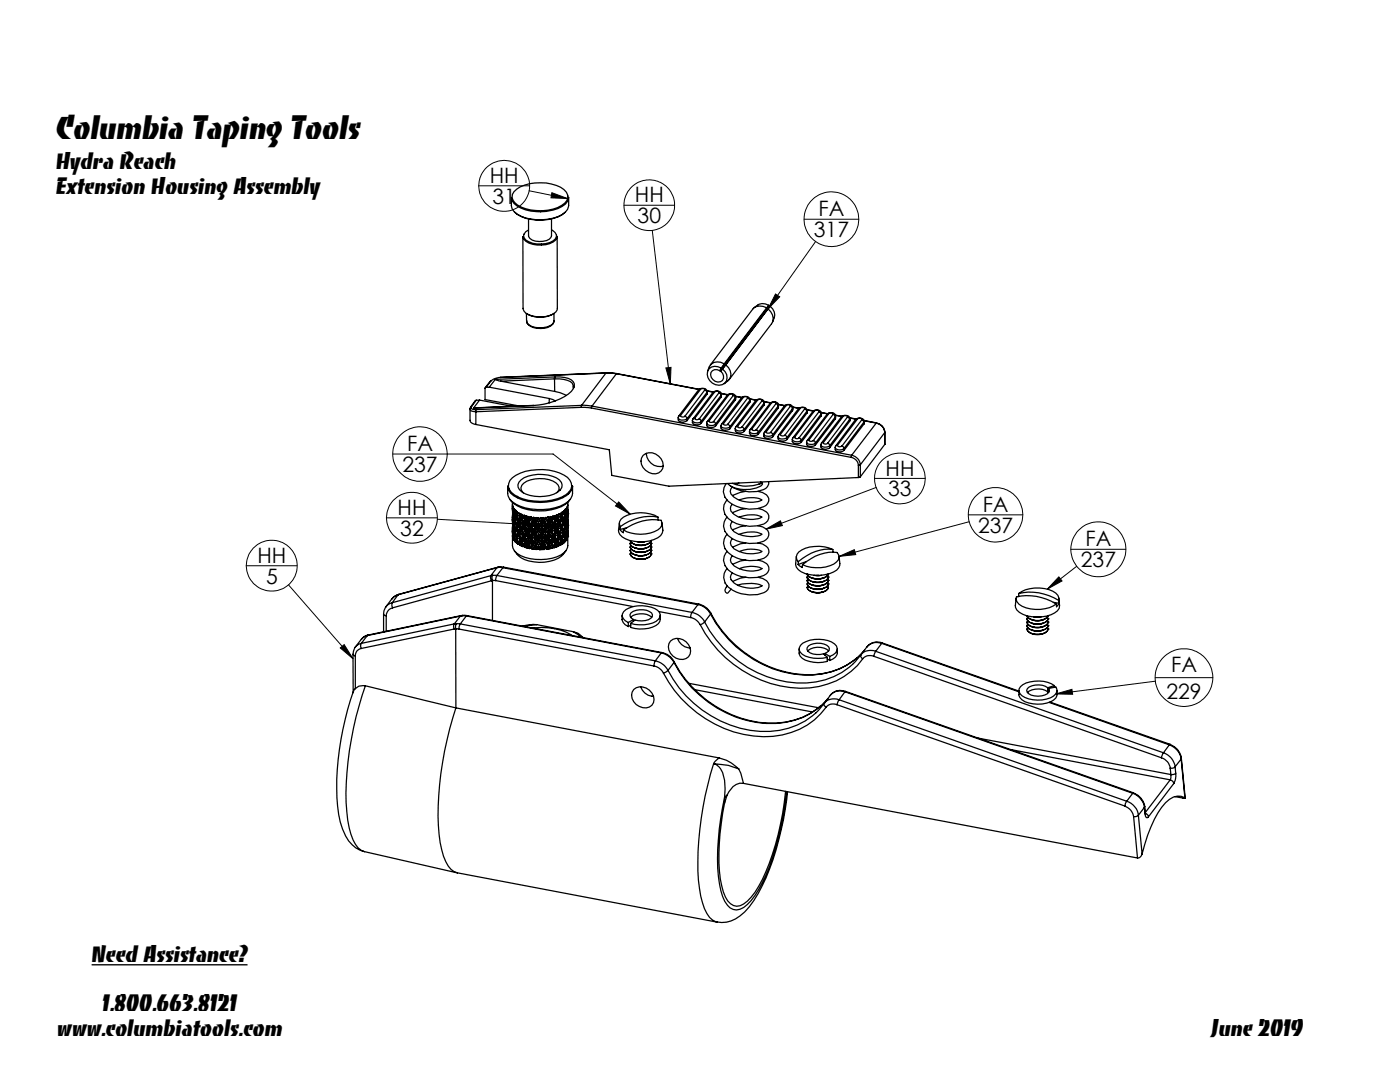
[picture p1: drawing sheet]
<svg xmlns="http://www.w3.org/2000/svg" width="279mm" height="216mm" viewBox="0 0 279 216" stroke-linecap="round" stroke-linejoin="round" font-family="sans-serif">
<defs><g id="words">
<text font-size="7.1" x="11.1" y="27.7">Columbia Taping Tools</text>
<g font-size="4.9">
<text x="11.1" y="33.7">Hydra Reach</text>
<text x="11.1" y="38.7">Extension Housing Assembly</text>
<text x="18.3" y="191.9">Need Assistance?</text>
<text x="20.4" y="201.7">1.800.663.8121</text>
<text x="11.4" y="206.7">www.columbiatools.com</text>
<text x="241.7" y="206.7">June 2019</text>
</g>
<g font-size="4.2">
<text x="97.7" y="36.5">HH</text>
<text x="98.3" y="40.7">31</text>
<text x="126.7" y="40.4">HH</text>
<text x="127.2" y="44.5">30</text>
<text x="162.4" y="47.3">317</text>
<text x="163.4" y="43.2">FA</text>
<text x="80.3" y="94.2">237</text>
<text x="81.2" y="90">FA</text>
<text x="176.7" y="94.9">HH</text>
<text x="177.3" y="99.1">33</text>
<text x="79.3" y="102.7">HH</text>
<text x="79.9" y="106.9">32</text>
<text x="195.2" y="106.3">237</text>
<text x="196.1" y="102.1">FA</text>
<text x="51.4" y="112.3">HH</text>
<text x="215.7" y="113.2">237</text>
<text x="216.6" y="109">FA</text>
<text x="53.1" y="116.5">5</text>
<text x="233.7" y="134">FA</text>
<text x="232.8" y="139.4">229</text>
</g>
</g></defs>
<path d="M18.3 192.5h31.1" fill="none" stroke="#000" stroke-width=".27"/>
<g fill="none" stroke="#000" stroke-width=".2">
<path d="M95.5 37.1h10.2M105.6 38.1l7.7 1.5M110.1 38.5l3.2 1.1-3.3-.1zM124.5 41h10.1M130.2 46l3.6 30.6M154.8 58.7l.8 .5-2.3 2.4zM160.5 43.7h10.9M162.8 48.2l-9.5 13.4M132.9 73.4l1-.1-.1 3.3zM78.4 90.6h32l15.4 12M174.5 95.5h10.1M174.9 97.3l-22 8.3"/>
<path d="M49.1 112.9h10.2M57.6 116.7l12.8 14.7M77.1 103.3h10.2M87.3 103.6l24.8 1.5M108.8 104.4l3.3 .7-3.3 .3zM123.5 100.2l2.3 2.4-3-1.6zM152.9 105.6l2.9-1.7 .3 1zM167.5 111l3-1.3 .3 1zM193.3 102.7h10.8M193.4 104.1l-25.9 6.9M211.3 115.1l.6 .8-2.9 1.6zM213.7 109.6h11"/>
<path d="M214.9 113l-5.9 4.5M67.9 129.3l.8-.7 1.7 2.8zM210.7 138.5l3.2-1 .2 1zM230.5 135.2h11.5M230.6 135.9l-19.9 2.6"/>
<circle cx="100.6" cy="37.1" r="5.1"/>
<circle cx="129.6" cy="41" r="5.1"/>
<circle cx="165.9" cy="43.7" r="5.5"/>
<circle cx="83.8" cy="90.6" r="5.4"/>
<circle cx="179.6" cy="95.5" r="5.1"/>
<circle cx="54.2" cy="112.9" r="5.1"/>
<circle cx="82.2" cy="103.3" r="5.1"/>
<circle cx="198.7" cy="102.7" r="5.4"/>
<circle cx="219.2" cy="109.6" r="5.5"/>
<circle cx="236.3" cy="135.2" r="5.8"/>
</g>
<path d="M108.8 104.4l3.3 .7-3.3 .3zM132.9 73.4l1-.1-.1 3.3zM154.8 58.7l.8 .5-2.3 2.4zM110.1 38.5l3.2 1.1-3.3-.1zM123.5 100.2l2.3 2.4-3-1.6zM167.5 111l3-1.3 .3 1zM211.3 115.1l.6 .8-2.9 1.6zM67.9 129.3l.8-.7 1.7 2.8zM152.9 105.6l2.9-1.7 .3 1zM210.7 138.5l3.2-1 .2 1z" fill="#000"/>
<g fill="none" stroke="#000" stroke-width=".25">
<path d="M102.1 39.4a2.01 2.01 0 0 0 1.1 1.7 9.6 9.6 0 0 0 9 .1 2.16 2.16 0 0 0 1.3-1.8 2.98 2.98 0 0 1-2.1 3.8 9.9 9.9 0 0 1-8.2-.5 2 2 0 0 1-1.1-1.7zM102.6 38.2a8.1 8.1 0 0 1 7.5-1.5 4.2 4.2 0 0 1 3.2 2.2 1.82 1.82 0 0 1-1.2 2.1 9.3 9.3 0 0 1-8.8-.1 1.79 1.79 0 0 1-.7-2.7zM104.4 47.2a1.65 1.65 0 0 0 1.2 1.3 5.7 5.7 0 0 0 5.3-.6l.3-.7v14.3a1.71 1.71 0 0 1-1.5 1.4 5.4 5.4 0 0 1-5.1-.8l-.2-.4zM110.1 43.7v3.4a1.68 1.68 0 0 1-1.8 1.1 2.8 2.8 0 0 1-2.8-1v-3.5M110.1 45.9l.2 .1a1.1 1.1 0 0 1 .8 1 1.1 1.1 0 0 1-.8 1.1 5.7 5.7 0 0 1-5.3-.2l-.4-.4a1.15 1.15 0 0 1 .9-1.6M112.9 42.3a8.5 8.5 0 0 1-7.9 1.3l-1.7-.8-.6-.5M95 79.9l-1.1 1.3M95 79.9l-.9 1.2M95.7 79.8l-1.2 1.6M95.7 79.8l-.7 .1M95.7 79.8l6.5 1.3M97 77.3l-.2 .1v2.3l6.7 1.3"/>
<path d="M97.6 77.3h-.6M97.6 77.3l12 2.2M97.9 76.1l-1.1 1.3M97.9 76.1l-.9 1.2M98.8 75.7l1.1 .4M98.8 75.7l-1.2 1.6M99.9 75.3a2.97 2.97 0 0 0-2 .8M99.9 75.3h.1M99.9 76.1l10.8 2M105.1 62.6a5.6 5.6 0 0 0 5.5-.1v1.5a1.43 1.43 0 0 1-1.4 1.2 4 4 0 0 1-4-.7zM105.1 64a1.12 1.12 0 0 0 .8 1.1 4.3 4.3 0 0 0 4.4-.4l.2-.7M105.1 64h.1"/>
<path d="M109.6 79.5l1.2 .5M109.6 79.5v.9M110.7 75.6a5.2 5.2 0 0 1 3.5 .8l.2 1M110.7 75.6v2.5M110.7 75.6l-10.8 .5M110.7 78.1l1.1 .3 1.2 .5M110.7 75.2a5 5 0 0 1 3.7 1 1.45 1.45 0 0 1-.4 1.9 12.8 12.8 0 0 1-7.6 2.8l-11.9 .5M110.7 75.2v.4M110.7 75.2l-11.9 .5M120.9 74.4l2.1 .2M120.9 74.4l-4.8 6.5M121 74.4l2.1 .1"/>
<path d="M121 74.4h-.1M121 74.4l-21.1 .9M123 74.6l-4.9 6.4M123 74.6l16.5 3.1M123.1 74.5l-.1 .1M123.1 74.5l16.5 3.2M139.4 77.8a.99 .99 0 0 1 1.7 .3M139.4 77.8l-3.9 5.2M139.8 77.7a.5 .5 0 0 1 .9 .1M139.8 77.7l-.4 .1M139.8 77.7l-4 5.2M140.7 77.8l.3 .3 .1 .2"/>
<path d="M140.7 77.8l-4 5.2M141.1 78l1.3 .2M141.1 78.3v-.2v.6M141.1 78.7l-4 5.2M141.1 78.3l-4 5.2M141.1 78.3v.4M141.1 78l1.2 .2M142.3 78.3a.99 .99 0 0 1 1.7 .4M142.3 78.3l-4 5.3M142.6 78.2a.48 .48 0 0 1 .5-.2 .48 .48 0 0 1 .4 .4M142.6 78.2l-.3 .1M142.6 78.2l-3.9 5.2"/>
<path d="M143.5 78.4l.4 .4M143.5 78.4l-4 5.2M143.7 74a1.12 1.12 0 0 0-1.7 .1 1.12 1.12 0 0 0 .3 1.6 1.18 1.18 0 0 0 1.9 .2 1.18 1.18 0 0 0-.4-1.8M143.9 73.4a1.7 1.7 0 0 0-2.4 .2 1.7 1.7 0 0 0 .1 2.4 2 2 0 0 0 3.4 0 2.01 2.01 0 0 0-.8-2.4M143.9 78.5l1.3 .2M143.9 73.4l-.2 .6M143.9 79.2l-4 5.3M143.9 78.8l-4 5.3M143.9 78.8v.4M144 78.7l-.1 .5M144 78.6l1.2 .2M144 78.7l-.1 .1"/>
<path d="M144.2 73.6l-.4 .5M144.5 72.6a2.06 2.06 0 0 0-3.3 1.4M144.5 72.6l-.6 .8M144.9 72.8a2.08 2.08 0 0 1 1 2 2.08 2.08 0 0 1-1.4 1.8M144.9 72.8l-.7 .8M145.1 78.9a.97 .97 0 0 1 1-.4 .97 .97 0 0 1 .7 .7M145.1 78.9l-4 5.2M145.5 78.7a.51 .51 0 0 1 .8 .2M145.5 78.7l-.4 .2M145.5 78.7l-4 5.3M146.3 78.9l.3 .2 .2 .3M146.3 78.9l-3.9 5.2"/>
<path d="M146.8 79.8l-4 5.2M146.8 79.4l-4 5.2M146.8 79.4v.4M146.8 79.2v.6M146.8 79.2v.2M148 79.4a1.02 1.02 0 0 1 1.7 .4M148 79.4l-4 5.2M148.1 79.3l-1.3-.2 1.3 .2M148.3 79.3a.5 .5 0 0 1 .9 .1M148.3 79.3l-.3 .1M148.3 79.3l-3.9 5.2M149.2 79.4l.3 .2 .1 .3"/>
<path d="M149.2 79.4l-4 5.3M149.6 79.9l-3.9 5.3M149.6 79.9v.4M149.6 79.6l1.4 .2M149.6 79.6l1.3 .3M149.7 79.8l-.1 .5M149.7 79.8l-.1 .1M150.8 79.9a.99 .99 0 0 1 1.7 .4M150.8 79.9l-3.9 5.3M151.2 79.8a.49 .49 0 0 1 .8 .2M151.2 79.8l-.4 .1M151.2 79.8l-4 5.3"/>
<path d="M151.8 63.3l.1 .1M153 61.4a2.23 2.23 0 0 0-2.8 .3l-8.5 11.1M153 61.4l-8.5 11.2M153.3 61.6a2.27 2.27 0 0 1 .7 3l-8.5 11.1M153.3 61.6l-8.4 11.2M153.4 60.9a2.22 2.22 0 0 0-2.9 .5M153.4 60.9l-.4 .5M153.4 60.9l-9.7 13.1M153.7 61.1a2.23 2.23 0 0 1 .5 3.1M153.7 61.1l-9.9 13M153.7 61.1l-.4 .5M93.9 81.2l-.1 .5"/>
<path d="M94.1 81.1v.4l.2 .2h.7M94.1 81.1l-.2 .1M94.7 81.4h-.2M95 82.2l-.9-.2-.3-.4v2.5l.6 .4 .6 .2M95 84.7l26.6 5 .5 5.2 11.4 2.1 37.8-1.7M95 82.2v2.5M95 81.7v.5M102.3 95.3a10.3 10.3 0 0 1 10.9-.1 2.02 2.02 0 0 1-.2 3.5 10.7 10.7 0 0 1-10.3 0 2.03 2.03 0 0 1-.4-3.4zM103.2 99v.2M103.3 99.1v.2M104 95.7a7.1 7.1 0 0 1 7.7 .1 1.42 1.42 0 0 1-.4 2.4 7.4 7.4 0 0 1-7.1 0 1.39 1.39 0 0 1-.2-2.5zM111.1 98.3a1.13 1.13 0 0 0-.2-2 6.3 6.3 0 0 0-6.4 .1 1.15 1.15 0 0 0 0 2"/>
<path d="M112.4 99.1l-.1 .2M113.8 99.7a5.1 5.1 0 0 1-3.8 2 9.1 9.1 0 0 1-7.9-1.7l-.3-.3M114.3 97a3.3 3.3 0 0 1-2.5 4 11.6 11.6 0 0 1-8.9-.4 2.95 2.95 0 0 1-1.6-3.6 2.62 2.62 0 0 0 2 2.4 10.7 10.7 0 0 0 10.2-.8 2.11 2.11 0 0 0 .8-1.6M116 81.3l2 .1M116 81.3l-21 .9M116.1 80.9l-.1 .4M116.1 80.9l2 .1M116.1 80.9l-21.1 .8M118 81.4l51.9 9.9M118.1 81l-.1 .4M118.1 81l51.9 9.8M128.3 90.9a2.5 2.5 0 0 1 2.9-.1 2.5 2.5 0 0 1 1.1 2.7 2.07 2.07 0 0 1-3.5 .3 2.13 2.13 0 0 1-.5-2.9z"/>
<path d="M129 90.5a2.67 2.67 0 0 0 3.4 2.5M135.4 83.4v.4a1.15 1.15 0 0 0 1.7 .1M135.4 83.4a1.12 1.12 0 0 0 1.7 .1M135.5 83l-.1 .4M135.8 82.9a.53 .53 0 0 0 .9 .1M135.8 82.9l-.3 .1M136.7 83l.4 .3v.2M137.1 83.5v.4M138.2 83.9v.4a1.18 1.18 0 0 0 1.7 .2M138.2 83.9a1.18 1.18 0 0 0 1.7 .2M138.3 83.6l-.1 .3M138.7 83.4a.49 .49 0 0 0 .8 .2"/>
<path d="M138.7 83.4l-.4 .2M139.5 83.6l.3 .2 .1 .3M139.9 84.1v.4M141 84.5v.3a1.21 1.21 0 0 0 1.8 .2M141 84.5a1.21 1.21 0 0 0 1.8 .1M141.1 84.1l-.1 .4M141.5 84a.48 .48 0 0 0 .4 .3 .48 .48 0 0 0 .5-.2M141.5 84l-.4 .1M142.4 84.1l.3 .2 .1 .3M142.8 84.6v.4M143.9 85v.4a1.15 1.15 0 0 0 1.8 .1M143.9 85a1.18 1.18 0 0 0 1.8 .2"/>
<path d="M144 84.6l-.1 .4M144.4 84.5a.49 .49 0 0 0 .8 .2M144.4 84.5l-.4 .1M145 96.5a2.46 2.46 0 0 0 .3 3.5 7.1 7.1 0 0 0 7.6 .9 1.33 1.33 0 0 0 .1-2.2l-.8-.4-1-.3M145.1 99.8a2.44 2.44 0 0 0 .2 3.6 7.1 7.1 0 0 0 7.6 .9 1.33 1.33 0 0 0 .1-2.1l-.8-.5-.9-.2M145.2 84.7l.4 .2 .1 .3M145.7 85.2v.3M146.2 97.2a1.12 1.12 0 0 0-.3 1.4 5.6 5.6 0 0 0 6.2 1.2 5.4 5.4 0 0 0-4.6 0M146.2 96.4a8.9 8.9 0 0 0 5.9 .1l.1 .1a1.59 1.59 0 0 1-1.2 .8 6.2 6.2 0 0 1-5.7-.8v-.1M146.7 85.5l.1 .4a1.15 1.15 0 0 0 1.7 .2M146.7 85.5a1.21 1.21 0 0 0 1.8 .2M146.9 85.2l-.1 .3"/>
<path d="M147.2 85.1a.52 .52 0 0 0 .9 .1M147.2 85.1l-.3 .1M147.5 96.4l-.7 .3M148.1 85.2l.4 .5M148.5 85.7v.4M148.8 98l-1.1 .2-1.5 .7M149.6 86.1v.4a1.21 1.21 0 0 0 1.7 .1M149.6 86.1a1.18 1.18 0 0 0 1.7 .1M149.6 80.3l-3.9 5.2M149.7 85.7l-.1 .4M150.1 85.6a.48 .48 0 0 0 .3 .3 .48 .48 0 0 0 .5-.1M150.1 85.6l-.4 .1"/>
<path d="M150.9 85.8l.3 .1 .1 .3M151.3 86.2v.4M151.8 96.2l.3 .1-.8 .4M152 80l.4 .2 .1 .3M152 80l-3.9 5.2M152.4 86.6v.4a1.14 1.14 0 0 0 1.8 .2M152.4 86.6a1.21 1.21 0 0 0 1.8 .2M152.5 80.1l1.3 .3M152.5 80.9l-4 5.2M152.5 80.5l-4 5.2M152.5 80.5v.4M152.5 80.2l1.2 .2"/>
<path d="M152.5 86.3l-.1 .3M152.5 80.3v.6M152.5 80.3v.2M152.9 86.1a.49 .49 0 0 0 .9 .2M152.9 86.1l-.4 .2M153.4 96.1a1.45 1.45 0 0 1-1 1.6 7.2 7.2 0 0 1-6.7-.8M153.7 80.5a.97 .97 0 0 1 .9-.3 .97 .97 0 0 1 .8 .7M153.7 80.5l-4 5.2M153.8 86.3l.3 .2 .1 .3M154 80.4a.48 .48 0 0 1 .5-.2 .48 .48 0 0 1 .4 .3M154 80.4l-.3 .1M154 80.4l-3.9 5.2"/>
<path d="M154.2 86.8v.4M154.9 80.5l.4 .5M154.9 80.5l-4 5.3M155.3 87.2v.4a1.15 1.15 0 0 0 1.8 .1M155.3 87.2a1.15 1.15 0 0 0 1.8 .1M155.3 81v.4M155.3 80.7l1.3 .2M155.3 81.4l-4 5.2M155.3 81l-4 5.2M155.4 80.9l-.1 .5M155.4 80.7l1.2 .3M155.4 80.9l-.1 .1"/>
<path d="M155.4 86.8l-.1 .4M155.8 86.7a.55 .55 0 0 0 .8 .2M155.8 86.7l-.4 .1M156.5 81a.97 .97 0 0 1 1-.3 .97 .97 0 0 1 .7 .7M156.5 81l-4 5.3M156.6 86.9l.4 .2 .1 .2M156.9 80.9a.49 .49 0 0 1 .8 .2M156.9 80.9l-.4 .1M156.9 80.9l-4 5.2M157.1 87.3v.4M157.7 81.1l.3 .1 .2 .4M157.7 81.1l-3.9 5.2"/>
<path d="M158.2 82l-4 5.2M158.2 81.6l-4 5.2M158.2 81.6v.4M158.2 81.4v.6M158.2 81.4v.2M158.3 87.3l-.1 .4M158.6 87.2a.49 .49 0 0 0 .9 .2M158.6 87.2l-.3 .1M159.3 81.6a1.02 1.02 0 0 1 1.8 .3M159.3 81.6l-3.9 5.2M159.5 87.4l.4 .4M159.5 81.5l-1.3-.3 1.3 .3"/>
<path d="M159.7 81.5a.5 .5 0 0 1 .9 .1M159.7 81.5l-.4 .1M159.7 81.5l-3.9 5.2M159.9 87.8a1.25 1.25 0 0 1-1.8-.1v.4a1.24 1.24 0 0 0 1.8 .2M159.9 87.8v.5M160.6 81.6l.3 .2 .1 .3M160.6 81.6l-4 5.3M161 88.2v.4a1.21 1.21 0 0 0 1.7 .2M161 88.2a1.21 1.21 0 0 0 1.7 .2M161 82.5l-3.9 5.2M161 82.1l-3.9 5.2M161 82.1v.4"/>
<path d="M161 81.7l1.3 .3M161 81.8l1.3 .2M161.1 81.9l-.1 .6M161.1 81.9l-.1 .2M161.1 87.9l-.1 .3M161.5 87.8a.49 .49 0 0 0 .8 .1M161.5 87.8l-.4 .1M162.2 82.1a.96 .96 0 0 1 1-.3 .96 .96 0 0 1 .7 .7M162.2 82.1l-3.9 5.2M162.3 87.9l.3 .2 .1 .3M162.6 82a.51 .51 0 0 1 .8 .2M162.6 82l-.4 .1"/>
<path d="M162.6 82l-4 5.2M162.7 88.4v.4M163.4 82.2l.5 .4M163.4 82.2l-3.9 5.2M163.8 88.8v.4a1.18 1.18 0 0 0 1.8 .1M163.8 88.8a1.14 1.14 0 0 0 1.8 .1M163.9 82.6v.4M163.9 82.3l1.3 .2M163.9 82.6v-.1v.5M163.9 83l-4 5.3M163.9 82.6l-4 5.2M163.9 82.3l1.2 .3"/>
<path d="M163.9 88.4l-.1 .4M164.3 88.3a.49 .49 0 0 0 .9 .1M164.3 88.3l-.4 .1M165.1 82.7a.97 .97 0 0 1 .9-.4 .97 .97 0 0 1 .8 .7M165.1 82.7l-4 5.2M165.2 88.4l.3 .2 .1 .3M165.4 82.5a.51 .51 0 0 1 .9 .2M165.4 82.5l-.3 .2M165.4 82.5l-3.9 5.3M165.6 88.9v.4M166.3 82.7l.4 .2v.3M166.3 82.7l-4 5.2"/>
<path d="M166.7 89.3v.4a1.15 1.15 0 0 0 1.8 .2M166.7 89.3a1.15 1.15 0 0 0 1.8 .2M166.7 82.8l1.3 .3M166.7 83.6l-4 5.2M166.7 83.2l-4 5.2M166.8 83l-.1 .6M166.8 83.4l-.1 .2M166.8 82.9l1.2 .2M166.8 83l-.1 .2M166.8 89l-.1 .3M167.1 88.8a.51 .51 0 0 0 .9 .2M167.1 88.8l-.3 .2"/>
<path d="M167.9 83.2a1 1 0 0 1 1.7 .3M167.9 83.2l-4 5.2M168 89l.5 .5M168.3 83.1a.49 .49 0 0 1 .8 .1M168.3 83.1l-.4 .1M168.3 83.1l-4 5.2M168.5 89.5v.4M169.1 83.2l.3 .2 .1 .3M169.1 83.2l-3.9 5.2M169.5 84.1l-3.9 5.2M169.5 83.7l-3.9 5.2M169.5 83.7v.4"/>
<path d="M169.6 83.4l1.3 .2M169.6 83.5l-.1 .6M169.6 83.5l-.1 .2M169.9 91.3a1.72 1.72 0 0 1 1.4 1.6M170 90.8l-.1 .5M170 90.8a2.09 2.09 0 0 1 1.7 1.9M170.7 83.7a1.02 1.02 0 0 1 1.8 .4M170.7 83.7l-3.9 5.3M171.1 83.6a.49 .49 0 0 1 .9 .2M171.1 83.6l-.4 .1M171.1 83.6l-4 5.2M171.3 92.9v2.4"/>
<path d="M171.7 92.7l-.4 .2M171.7 95.1l-.4 .2M171.7 92.7v2.4M172 83.8l.2 .1 .2 .3M172 83.8l-4 5.2M172.4 84.2l.1-.1-.1 .5M172.4 84.6l-3.9 5.3M172.4 84.2l-3.9 5.3M172.4 84.2v.4M172.4 83.9l2.5 .5M172.4 84l2.5 .4M174.9 84.4a2.03 2.03 0 0 1 1.7 1.9"/>
<path d="M174.9 84.4l-4.9 6.4M174.9 84.4a2.05 2.05 0 0 1 1.7 1.9M174.9 84.4h.1M176.6 86.3l-4.9 6.4M176.6 86.3v2.4M176.6 88.7l-4.9 6.4M176.6 86.3h.1M78.2 119.5l-1.2 1.6M79.4 118.7l-.4 .2-.8 .6M79.4 118.7l-1.1 1.6M79.6 118.6l-1.1 .5-.3 .4M79.6 118.6l-.2 .1"/>
<path d="M98 114.9l-.1 .4 .2 .6M98 114.9l-19.7 5.4M98.1 115.9l-19.7 5.4M98.3 115.8l.6 .1M98.3 115.9h-.2M98.3 115.8v8M98.3 114.8h.9M98.3 114.8l-.1 .5 .1 .5M98.3 114.8l-.3 .1M98.9 115.9l27.5 5.1M99.2 114.8l-.3 1.1M99.2 114.8l38.9 7.4"/>
<path d="M99.2 113.3l-19.8 5.4M99.2 113.3l-1.2 1.6M99.3 113.2l-.1 .1M99.3 113.2l-19.7 5.4M99.6 113.2l-.4 .1M99.6 113.2l.8 .1M99.7 113.1l.8 .1M99.7 113.1l-.1 .1M99.7 113.1l-.4 .1M100.4 113.3l-1.2 1.5M100.4 113.3l38.9 7.3M100.5 113.2l-.1 .1"/>
<path d="M100.5 113.2l39 7.3M102.3 100.3v.5M102.3 101.4h.1M102.3 103.7h.1M102.3 106h.1M102.3 100.7v3M102.3 103.3v.6M102.3 105.6v1.5M102.3 106v-.6l.1 1.1-.1 .6M102.3 106v1.1M102.3 103.7v1.2M102.3 103.7v-.6l.1 1.2-.1 .6"/>
<path d="M102.3 103.9v1.7M102.3 106.6v.5M102.3 100.9a1.85 1.85 0 0 1 0 1.7zM102.3 104.7v.9M102.3 102.4v1v-.8M102.3 104.9v.5M102.3 102.9h.1M102.3 105.2h.1M102.3 102.9l.3 .1M102.3 105.2l.3 .1M102.4 107.4h.2M102.4 101.2l.2 .3-.1 .3z"/>
<path d="M102.4 107.4l.3 .5M102.4 107.4h.1M102.5 106.9l.1 1-.2-.4zM102.5 104.6l.2 1.2-.2 .6-.2-1.2zM102.5 102.3l.2 1.2-.2 .6-.2-1.2zM102.5 102.2l.2-.6 .3 1.1M102.5 102.2h.1M102.5 104.5h.1M102.5 106.7h.1M102.5 102.2l.2 1.1 .3-.6M102.5 102.2l.4 .1M102.5 104.5l.4 .1"/>
<path d="M102.5 106.7l.4 .1M102.5 106.9l-.1 .5M102.7 106.1l.3 1.1-.3 .7-.2-1.2zM102.7 103.8l.3 1.2-.3 .6-.2-1.1zM102.8 103.6h.1M102.8 105.9h.1M102.8 105.9l.3-.6 .3 1.1-.3 .7M102.8 105.9l.3 1.2M102.8 103.6l.3-.6 .3 1.1-.3 .7M102.8 103.6l.3 1.2M102.8 103.6l.4 .2M102.8 105.9l.4 .1"/>
<path d="M102.8 108.1l.6 .4M102.8 108.1h.1M102.8 108.1l.3-.5 .3 .9M102.9 108.1l.5 .4M102.9 108.1h.1M102.9 101.9l.4 .3-.2 .3zM103 102.7v.1M103 101.8l.2 .7M103.1 107.6l-.2 .5M103.2 107.4l.3 1.1M103.2 107.4h.1M103.2 102.8l.3-.5h.1l.3 1-.4 .7"/>
<path d="M103.2 102.8h.1M103.2 105.1h.1M103.2 105.1l.3 1.1M103.2 105.1l.3-.6 .4 1.1-.4 .6M103.2 102.8l.3 1.2M103.2 102.8l.4 .1M103.2 105.1l.4 .1M103.2 107.4l.4 .1M103.2 103.8l.1 .4M103.2 106l.1 .5M103.3 103.6l-.1 .2M103.3 105.9l-.1 .1"/>
<path d="M103.3 104.2l-.2 .6M103.3 106.5l-.2 .6M103.3 108l-.4 .1M103.4 106.4l-.1 .1M103.4 104.1l-.1 .1M103.5 106.8l-.3 .6M103.5 106.8l.4 1-.4 .7M103.6 102.9l.2 .4M103.6 106.6h.5M103.6 105.2l.2 .4M103.6 107.5l.2 .4M103.6 104.3h.1"/>
<path d="M103.6 104.3l.4-.7 .5 1.1-.5 .7M103.6 104.3l.4 1.1M103.6 104.3h.5M103.6 106.6l.4 1 .2-.6M103.7 108.7h.1M103.7 108.7l.7 .4M103.7 102.7l-.1 .2M103.7 105l-.1 .2M103.7 107.3l-.1 .2M103.8 103.3l-.3 .7M103.8 105.6l-.3 .6M103.8 107.9l-.3 .6"/>
<path d="M103.8 102.5l.5 .2-.3 .4zM103.9 103.2l-.1 .1M103.9 105.4l-.1 .2M103.9 107.7l-.1 .2M103.9 102.4l.2 .6M104 108.2l.4 .9-.7-.4M104 108.2l-.3 .5M104 105.9l.5 1.1-.5 .7-.4-1.1zM104.1 104.3l.1 .4M104.1 106.6l.1 .4M104.2 103.4l.4-.6 .5 1M104.2 103.4h.1"/>
<path d="M104.2 105.7h.1M104.2 105.7l.4 1.1M104.2 103.4l.4 1.1M104.2 103.4h.4M104.2 105.7h.4M104.2 107.9h.4M104.2 107.9l-.1 .1M104.2 107.9l.4 1.1 .2-.6M104.2 108.5l-.5 .2M104.2 104l-.1 .3M104.2 102.7v.2M104.2 104.7l-.2 .7"/>
<path d="M104.2 106.3l-.1 .3M104.4 104.5l-.2 .2M104.4 106.8l-.2 .2M104.6 102.8l-.4 .6M104.6 107.3l-.5 .7M104.6 107.3l.5 1-.5 .7-.5-1M104.6 107.3l.2 .4M104.6 107.3l-.4 .6M104.6 107.9l.2 .5M104.6 105l.5 1M104.6 105l-.4 .7M104.6 103.4l.2 .4"/>
<path d="M104.6 105l.2 .4M104.6 105.7l.2 .4M104.7 102.8l.1 .3M104.7 107.1l.6 1M104.7 107.1h.1M104.8 104.8h.1M104.8 107.7l.2 .4M104.8 104.8l.5 1M104.8 107.1l.5 1M104.8 107.7l-.2 .2M104.8 103.1l.2 .4M104.8 103.1l-.2 .3"/>
<path d="M104.8 103.8l-.2 .7M104.8 105.4l.2 .4M104.8 105.4l-.2 .3M104.8 106.1l-.2 .7M104.8 109.2h.1M105 103l.6 .1-.3 .4zM105 103.5l.1 .3M105 103.5l-.2 .3M105 105.8l.1 .2M105 105.8l-.2 .3M105 108.1l.1 .2M105 108.1l-.2 .3"/>
<path d="M105.1 102.9l.2 .6 .1-.4M105.1 106l-.5 .8M105.1 103.8l-.5 .7M105.2 104.7l-.4 .1M105.2 104.7l.2 .4M105.2 107l-.4 .1M105.2 107l.2 .4M105.3 108.6l.4 .9-.9-.3zM105.3 106.3l.5 1M105.3 106.3l-.6 .8M105.3 104l.5 1.1M105.3 104l-.5 .8"/>
<path d="M105.3 104l.1 .5M105.3 106.3l.1 .4M105.3 106.3l-.5 .8M105.4 109h.1M105.4 109l-.6 .2M105.4 103.8l.5-.6 .6 .8M105.4 106.1h.1M105.4 108.4h.1M105.4 109l.3 .4-.9-.2M105.4 108.4l.5 1M105.4 106.1l.6 1M105.4 103.8l.6 1"/>
<path d="M105.4 103.8h.1M105.4 106.7l-.2 .3M105.4 104.5l.2 .3M105.4 104.5l-.2 .2M105.4 105.1l-.1 .7M105.4 106.7l.2 .4M105.4 107.4l-.1 .7M105.4 108.9v.1M105.4 108.9l-.1-.3-.5 .6M105.6 107.1l.2 .2M105.6 107.1l-.2 .3M105.6 104.8l.2 .3"/>
<path d="M105.6 104.8l-.2 .3M105.8 107.3l-.5 .8M105.8 105.1l-.5 .7M105.8 108.3l-.4 .1M105.8 108.3l.2 .4M105.9 103.8h-.5M105.9 103.8l.2 .3M105.9 106l-.5 .1M105.9 106l.1 .4M105.9 107.6l-.5 .8M105.9 107.6l.6 1M105.9 105.3l.6 1"/>
<path d="M105.9 105.3l-.5 .8M105.9 105.3h.1M105.9 107.6l.1 .4M106 104.8h.1M106 107.1h.1M106 105.3v.4M106 105.3l-.6 .8M106 103.2l.1 .2M106 108l-.2 .3M106 105.7l.3 .4M106 105.7l-.1 .3M106 106.4v.7"/>
<path d="M106 108l.3 .4M106 108.7l-.1 .7M106.1 103.4l.2 .4M106.1 103.4l-.2 .4M106.1 104.1l-.1 .7M106.1 107.4l.6 .9M106.1 105.1l.6 .9M106.3 106.1l-.3 .3M106.3 106.1l.2 .2M106.3 108.4l.2 .2M106.3 108.4l-.3 .3M106.3 103.8l.2 .2"/>
<path d="M106.3 103.8l-.2 .3M106.4 103.2l.3 .5M106.5 108.6l-.6 .8M106.5 106.3l-.5 .8M106.5 104l-.5 .8M106.5 105l-.4 .1M106.5 105l.3 .4M106.5 107.3l.3 .4M106.5 107.3l-.4 .1M106.7 108.9l.5 .7-1-.1zM106.7 106h.1M106.7 108.3h.1"/>
<path d="M106.7 106.6l.5 .9M106.7 106.6l-.6 .8M106.7 104.3l-.6 .8M106.7 104.3l.6 .9-.6 .8M106.7 104.3l.1 .4M106.7 106.6l.1 .4M106.7 108.8v.4M106.7 109.2h.1M106.7 103.7v.1M106.7 109.2l-.5 .3M106.8 103.3h.1M106.8 103.3l-.1 .4"/>
<path d="M106.8 104.7l.2 .4M106.8 104.7l-.3 .3M106.8 105.4l-.1 .6M106.8 107l-.3 .3M106.8 107l.2 .3M106.8 107.7l-.1 .6M106.8 109.2l.4 .4M106.9 104l.5-.7h.1l.5 .8M106.9 108.6l.5 .9M106.9 106.3l.5 .9M106.9 104l.6 1M107 107.3l-.2 .4"/>
<path d="M107 105.1l.3 .1-.6 .8M107 105.1l-.2 .3M107 107.3l.2 .2M107 103.3h-.6l.3 .5M107 103.3l-.3 .5M107 103.3l-.3 .4M107.2 108.5l-.3 .1M107.2 108.5l.3 .3M107.2 107.5l-.5 .8M107.2 103.9l-.3 .1M107.2 103.9l.3 .4M107.2 106.2l.3 .4"/>
<path d="M107.2 106.2l-.3 .1M107.4 107.2h.1M107.4 109.5h.1M107.4 107.8l-.5 .8M107.4 107.8l.6 .9M107.4 105.5l.6 .9M107.4 105.5l-.5 .8M107.4 105.5l.1 .4M107.4 107.8l.1 .4M107.5 105h.1M107.5 103.3v.3M107.5 104.3v.7"/>
<path d="M107.5 103.6l-.3 .3M107.5 103.6l.2 .3M107.5 105.9l.2 .3M107.5 105.9l-.3 .3M107.5 106.6l-.1 .6M107.5 108.2l.2 .3M107.5 108.2l-.3 .3M107.5 108.8l-.1 .7M107.6 105.2l.6 .9M107.7 103.9l.3 .2M107.7 103.9l-.2 .4M107.7 106.2l-.2 .4"/>
<path d="M107.7 106.2l.3 .2M107.7 108.5l.3 .2M107.7 108.5l-.2 .3M107.9 103.3l.3 .5M107.9 105.1l-.3 .1M107.9 105.1l.3 .3M107.9 107.4l-.3 .1 .6 .9M107.9 107.4l.3 .3M108 108.7l-.6 .8M108 106.4l-.6 .8M108 104.1l-.5 .9M108.1 109.3h.1"/>
<path d="M108.1 109.3l-.4 .3M108.2 108.9l.5 .7-1 .1M108.2 103.3h.1M108.2 109.3l.5 .3h-1M108.2 108.9l-.5 .8M108.2 106.6l.6 .9M108.2 106.6l-.6 .9 .6 .9M108.2 104.7l-.3 .4M108.2 103.3v.5M108.2 104.7l.2 .4M108.2 105.4v.7M108.2 107l.2 .4"/>
<path d="M108.2 107l-.3 .4M108.2 106.6v.4M108.2 108.9v.4M108.2 107.7v.7M108.2 109.2l-.1 .1M108.2 108.4h.1M108.2 104.4l.6 .8M108.2 104.4l-.6 .8M108.2 103.8h.1M108.2 106.1h.1M108.2 104.4v.3M108.3 106.4l.6 .8"/>
<path d="M108.4 104.1l.6-.8 .5 .7-.6 .9M108.4 104.1l.5 .8M108.4 105.1l-.2 .3M108.4 105.1l.4 .1M108.4 107.4l-.2 .3M108.4 107.4l.4 .1M108.5 103.3h-.6l.3 .5M108.5 103.3l-.3 .5M108.7 103.9l-.3 .2M108.7 103.9l.2 .3M108.7 106.2l-.4 .2M108.7 106.2l.2 .3"/>
<path d="M108.7 108.5l-.4 .1 .6 .9M108.7 108.5l.2 .3M108.8 107.5l-.6 .9M108.8 105.2l-.6 .9M108.9 103.5l-.2 .4M108.9 103.5l.2 .4M108.9 104.2v.7M108.9 105.8l-.2 .4M108.9 105.8l.2 .4M108.9 106.5v.7M108.9 108.1l-.2 .4M108.9 108.1l.2 .3"/>
<path d="M108.9 108.8v.7M108.9 107.7l-.6 1 .6 .8M108.9 107.7l.6 .8M108.9 107.7v.4M108.9 104.9h.1M108.9 107.2h.1M108.9 109.5h.1M108.9 105.4l.6 .8M108.9 105.4l-.6 1M108.9 103.2v.3M108.9 105.4v.4M109.1 107.4l.5 .8"/>
<path d="M109.1 103.9h.4l-.6 1M109.1 103.9l-.2 .3M109.1 106.2h.4M109.1 106.2l-.2 .3M109.1 108.4l-.2 .4M109.1 108.4l.4 .1M109.3 107.2l.2 .4M109.3 107.2l-.2 .2M109.4 103.2l.6-.1-.3 .5M109.4 103.2l.3 .4M109.4 103.2l.2 .4M109.4 105l.2 .3"/>
<path d="M109.4 105l-.3 .1 .6 .8M109.5 108.5l-.6 1M109.5 106.2l-.6 1M109.5 109.1h.1M109.5 103.4l.1 .1M109.5 109.1l.1-.4 .5 .7M109.5 106.9l-.2 .3M109.5 106.9l.2 .3M109.5 107.6l.1 .6M109.5 109.1l-.4 .4M109.6 103.2v.4M109.6 104.6l-.2 .4"/>
<path d="M109.6 104.6l.1 .3M109.6 105.3l.1 .6M109.6 109.1l.5 .3M109.6 108.8l.5 .6-1 .2zM109.6 106.5l-.5 .9M109.6 106.5l.6 .7M109.6 104.2l.6 .8M109.6 104.2l-.5 1 .6 .7M109.6 103.6h.1M109.6 104.2v.4M109.6 106.5l-.1 .4M109.7 104.9l.5 .1"/>
<path d="M109.7 104.9l-.1 .4M109.7 107.2h.5M109.7 107.2l-.2 .4M109.8 108.4l.5 .8M109.8 106.2l.5 .7M109.8 103.9l.5 .7M109.9 103l-.3 .6M110 106l-.2 .2M110 106l.2 .3M110 108.3l-.2 .1M110 108.3l.2 .2M110 103.7l-.2 .2"/>
<path d="M110 103.7l.2 .3M110.1 109.4h.1M110.2 107.2h.1M110.2 107.2l-.6 1M110.2 105h.1M110.2 105l-.5 .9M110.2 103.3l-.2 .4M110.2 103.3l.2 .3M110.2 104l.1 .6M110.2 105.6l-.2 .4M110.2 105.6l.2 .3M110.2 106.3l.1 .6"/>
<path d="M110.2 107.8l-.2 .5M110.2 107.8l.2 .4M110.2 108.5l.1 .7M110.3 103l-.1 .3M110.3 107.5l-.5 .9M110.3 107.5l.5 .7M110.3 105.2l.5 .7M110.3 105.2l-.5 1M110.3 105.2l-.1 .4M110.3 107.5l-.1 .3M110.4 105.9h.4M110.4 105.9l-.2 .4"/>
<path d="M110.4 108.2h.4M110.4 108.2l-.2 .3M110.4 103l.4 .6M110.4 103.6h.4M110.4 103.6l-.2 .4M110.5 107.1l.5 .8M110.5 104.9l.5 .7M110.6 104.6l-.1 .3M110.6 104.6l.2 .4M110.6 106.9l-.1 .2M110.6 106.9l.2 .3M110.7 102.9l.6-.2-.3 .6z"/>
<path d="M110.8 108.8h.1M110.8 104.2l-.2 .4M110.8 104.2l.2 .3M110.8 105l.2 .6M110.8 106.5l-.2 .4M110.8 106.5l.2 .3M110.8 107.2l.2 .7M110.8 108.8l.5 .2M110.8 103.6l-.5-.6-.5 .9M110.8 103.6h.1M110.8 105.9h.1M110.8 108.2h.1"/>
<path d="M110.8 108.2l-.5 1M110.8 105.9l-.5 1M110.8 103.6l-.5 1M110.9 108.4l.4 .6M111 108.4l.4 .6M111 108.4l-.4 .9M111 106.1l.4 .7M111 106.1l-.5 1M111 103.8l.4 .7M111 103.8l-.5 1.1M111 103.8l-.2 .4M111 104.5h.4"/>
<path d="M111 104.5l-.2 .5M111 106.1l-.2 .4M111 106.8h.4M111 106.8l-.2 .4M111.2 105.6l.2 .3M111.2 102.7l-.3 .6-.1-.4M111.2 103.3l.2 .3M111.2 107.9l.2 .2M111.3 109h.1M111.3 109l-.7 .3M111.4 109l-.8 .3M111.4 102.9l.1 .3"/>
<path d="M111.4 103.6l.2 .6M111.4 105.2l.1 .2M111.4 105.9l.2 .6M111.4 107.5l.1 .2M111.4 108.1l.1 .7M111.4 104.5h.1M111.4 106.8h.1M111.4 106.8l-.4 1.1M111.4 104.5l-.4 1.1M111.5 103.2l-.1 .4M111.5 105.4h.5M111.5 105.4l-.1 .5"/>
<path d="M111.5 107.7h.5M111.5 107.7l-.1 .4M111.6 102.6l.4 .5M111.8 104.2l.1 .3M111.8 106.5l.1 .3M111.9 104.5l.2 .6M111.9 106.8l.2 .6M111.9 108.3l.5 .1M111.9 103.8l.1 .2M111.9 106.1l.1 .2M111.9 102.4l.4-.2-.2 .6zM112 103.1l-.3-.5h-.2l-.4 .9 .5 .7"/>
<path d="M112 103.1h.1M112 105.4h.1M112 107.7h.1M112 107.7l-.5-.7-.4 1.1 .5 .7M112 107.7l-.4 1.1M112 105.4l-.4-.7-.5 1.1 .5 .7M112 105.4l-.4 1.1M112 103.1l-.4 1.1M112 103.1l-.5 .1M112 104l-.1 .5M112 106.3l-.1 .5M112 107.9l.4 .5"/>
<path d="M112.1 107.9l-.3 .9 .6-.4M112.1 107.9l.3 .5M112.1 105.6l.3 .7M112.1 105.6l-.4 1.1 .4 .7M112.1 103.3l.3 .7M112.1 105.6l.3 .6M112.2 102.1l-.2 .6M112.2 102.9l.1 .1M112.2 105.2l.1 .1M112.2 107.5l.1 .1M112.3 103l.2 .6M112.3 104.8h.1"/>
<path d="M112.3 102.5l.1 .1M112.3 107.1h.1M112.4 108.4l-.7 .4M112.4 108.4h.1M112.4 102.6l-.1 .4M112.4 104.8l-.1 .5M112.4 107.1l-.1 .5M112.4 104h.1M112.4 106.3l-.3 1.1M112.4 104l-.3-.7-.4 1.1 .4 .7M112.4 104l-.3 1.1M112.4 104h-.4"/>
<path d="M112.4 106.2l-.4 .1M112.4 106.2v.1M112.4 106.2l-.3 1.2M112.5 106.4l.3 .7-.3 1.1-.3-.6zM112.5 104.1l.3 .7-.3 1.1-.3-.6zM112.6 107.7h.4M112.8 102.5l-.3-.5-.3 1 .3 .6M112.8 102.5h.1M112.8 104.8h.1M112.8 107.1h.1M112.8 102.5l-.3 1.1M112.8 102.5l-.4 .1"/>
<path d="M112.8 104.8h-.4M112.8 104.8l-.3 1.1-.2-.6M112.8 107.1h-.4M112.8 107.1l-.3 1.1-.2-.6M112.8 107.2l.2 .5M112.9 101.6l.1-.1-.1 .6-.2-.3zM112.9 107.2l.1 .6-.4 .4zM112.9 105l.2 .6-.2 1.1-.3-.6zM112.9 102.7l.2 .6-.2 1.1-.3-.6zM112.9 101.5l-.2 .6M113 109.9a5.1 5.1 0 0 1-4.3 2.3 6.8 6.8 0 0 1-5.5-1.6l-.5-.7M113 107.7h.1"/>
<path d="M113 107.7l-.4 .5M113 107.7v.1M113.1 103.3h.1M113.1 105.6h.1M113.1 103.3l-.4 .1M113.1 105.6l-.4 .1M113.1 101.3l.1 .4-.1 1.2-.2-.6zM113.1 103.4l.1 .6-.1 1.2-.2-.6zM113.1 105.7l.1 .6-.1 1.2-.2-.6zM113.2 101.7h.1M113.2 104h.1M113.2 106.3h.1"/>
<path d="M113.2 101.7l-.2 .1M113.2 104l-.2 .1M113.2 106.3l-.2 .1M113.2 106.7l.1 .3M113.3 100.8v.6zM113.3 106.5v.6l-.1 .4zM113.3 107h.1M113.3 107l-.2 .5M113.3 103.6v3.2M113.3 104.2l-.1 1.2 .1 .6v-1.2M113.3 103.7v.5M113.3 105.9v3a2.64 2.64 0 0 1-2.2 2.2 9.5 9.5 0 0 1-7.9-.6l-.5-.5-.3-.6-.1-2.5"/>
<path d="M113.3 102.5h.1M113.3 104.8h.1M113.3 100.2v.3M113.3 102.1v.6M113.3 100.6v1.9M113.3 101.8v-.3v.7M113.3 102.5v-.5l-.1 1.1 .1 .6M113.3 102.5v2.3M123.6 104.4l-.2 1.4a1.93 1.93 0 0 0 1.4 1.7 7.2 7.2 0 0 0 7-.6l.5-1-.2-1.5M123.7 105.7l.7 .6v-.6M123.8 105.1l-.1 .6M124.4 105.7a10 10 0 0 1 7.5-1.9 1.34 1.34 0 0 1-.6 1.9 7.1 7.1 0 0 1-6.9 0z"/>
<path d="M125.1 105.3l-1.4 .4M125.8 108.4h.1M125.8 109.1h.1M125.8 110.5h.1M125.8 108.4a1.02 1.02 0 0 0 1 1l.7 .1 1.3-.1M125.8 109.1a1.09 1.09 0 0 0 1 1 3.7 3.7 0 0 0 3-.5l.2-.5M125.8 109.8v.1a1.99 1.99 0 0 0 2.4 1l.6-.1M125.8 110.5a1.45 1.45 0 0 0 1.7 1h1.3M125.9 108.1l-.1 .4a2.04 2.04 0 0 0 2.4 1l.6-.1M125.9 108.8l-.1 .4a2.04 2.04 0 0 0 2.4 1 1.83 1.83 0 0 0 1.8-.9l-.1-.5M125.9 109.5l-.1 .4a2.61 2.61 0 0 0 3 .9M125.9 110.2l-.1 .4a2.61 2.61 0 0 0 3 .9"/>
<path d="M126.7 108.7l1.3 .2 1-.2M126.7 109.3a2.92 2.92 0 0 0 2.3 0M126.7 110l1.3 .2 1-.2M126.7 110.7a2.85 2.85 0 0 0 2.3 0M126.7 111.4l1.3 .2 1-.2M127.1 108.1l.9 .1 .6-.1M127.6 108.1h.6M129.9 108.1v.1a1.03 1.03 0 0 1-1.1 1.2M129.9 109.5v.1a1.03 1.03 0 0 1-1.1 1.2M129.9 110.2v.1a1.04 1.04 0 0 1-1.1 1.2M130 108.4h.1M130 109.1h.1"/>
<path d="M130 109.8h.1M130 110.5h.1M130 107.8a1.2 1.2 0 0 1-1.2 .9 2.58 2.58 0 0 1-3-.8M130 108.4a1.11 1.11 0 0 1-1.2 1M130 109.8a1.11 1.11 0 0 1-1.2 1M130 110.5a1.11 1.11 0 0 1-1.2 1M131.3 103.2v.5M131.3 103.2a6.8 6.8 0 0 0-7.4 .4l-.3 .5v.5l.2 .5M131.3 103.2a9.9 9.9 0 0 0-7.5 1.9M131.3 103.7h.1M145.1 103.2a2.53 2.53 0 0 0 .2 3.7 7.1 7.1 0 0 0 7.6 .8 1.33 1.33 0 0 0 .1-2.1l-.8-.5-.9-.2M145.1 110a2.47 2.47 0 0 0 .2 3.7 7 7 0 0 0 7.6 .8 1.29 1.29 0 0 0 .1-2l-.8-.5-.9-.2"/>
<path d="M145.1 113.5a2.66 2.66 0 0 0 1.1 4.3 7.2 7.2 0 0 0 6.7 .2 1.33 1.33 0 0 0 .1-2.1l-.8-.5-.9-.2M145.1 106.6a2.44 2.44 0 0 0 .2 3.7 6.8 6.8 0 0 0 7.6 .8 1.25 1.25 0 0 0 .1-2.1l-.8-.5-.9-.2M145.1 116.9a1.39 1.39 0 0 0-.3 1.2l.4 .3 .7-.9M146.2 110.9a1.16 1.16 0 0 0-.3 1.4 5.5 5.5 0 0 0 4.4 1.6l1-.1 .8-.3a5.7 5.7 0 0 0-4.5 0M146.2 107.5a1.16 1.16 0 0 0-.3 1.3 4.7 4.7 0 0 0 3.8 1.7l1.6-.2 .8-.3a5.5 5.5 0 0 0-4.5 .1M146.2 104.1a1.16 1.16 0 0 0-.3 1.3 4.6 4.6 0 0 0 3.8 1.7h.6a2.9 2.9 0 0 0 1.8-.5 5.3 5.3 0 0 0-4.6 0M146.2 100.6a1.04 1.04 0 0 0-.3 1.4 5.6 5.6 0 0 0 6.2 1.2 5.4 5.4 0 0 0-4.6 0M146.2 114.3a1.09 1.09 0 0 0-.3 1.4 5.5 5.5 0 0 0 4.4 1.7l1-.2 .8-.3a7 7 0 0 0-4.9-.1M148.8 111.8l-1 .1-1.6 .7M148.8 108.3l-1.1 .2-1.5 .7M148.8 104.9l-1.1 .2-1.5 .7M148.8 101.5l-1.1 .2-1.5 .6"/>
<path d="M148.9 115.2l-1.1 .2-1.6 .6M159.3 112.6l.8 .6 .1-.5M159.3 112.1v.5M160.2 112.7a8.9 8.9 0 0 1 6.8-2.5 1.19 1.19 0 0 1-.1 1.9 7 7 0 0 1-6.7 .6zM160.9 112l-1.6 .6M161.1 115.1h.1M161.1 115.9h.1M161.1 116.5h.1M161.1 117.2h.1M161.1 115.1a1.34 1.34 0 0 0 1.3 1 2.34 2.34 0 0 0 2.9-1M161.1 115.9a1.38 1.38 0 0 0 1.3 .9h1.4l.6-.1M161.1 116.5a1.71 1.71 0 0 0 2 1.1 2.08 2.08 0 0 0 2.2-1.1"/>
<path d="M161.1 117.2a2.24 2.24 0 0 0 2.7 1l.6-.1M161.1 114.5a2.24 2.24 0 0 0 2.7 1 1.55 1.55 0 0 0 1.5-1M161.2 114.8l-.1 .2a1.19 1.19 0 0 0 1.3 1.1 3 3 0 0 0 2.8-.6l.1-.4-.1-.3M161.2 115.5l-.1 .2a1.21 1.21 0 0 0 1.3 1.1h1.4l.6-.1M161.2 116.2l-.1 .2a1.26 1.26 0 0 0 1.3 1.1 3 3 0 0 0 2.8-.7l.1-.3-.1-.3M161.2 116.9l-.1 .2a1.21 1.21 0 0 0 1.3 1.1h1.4l.6-.1M162 115.3l.3 .1a2.42 2.42 0 0 0 1.8 0M162 116l.9 .2 1.2-.1M162 116.7l.9 .2 1.2-.1M162 117.4l.9 .2 1.2-.1M162 118.1l.9 .2 1.2-.1M162.5 114.8h1.4"/>
<path d="M162.9 114.8h.6M163 114.8h.4M164.4 115.3l-.4 .1M164.4 116l-.4 .1M164.4 116.7l-.4 .1M164.4 117.4l-.4 .1M164.4 118.1l-.4 .1M165.2 115.5l.1 .3-.1 .3-.8 .6M165.2 116.9l.1 .3-.1 .3-.8 .6M165.3 115.1h.1M165.3 115.8h.1M165.3 116.5h.1"/>
<path d="M165.3 115.8l-.4 .7-.5 .2M165.3 117.2a1.06 1.06 0 0 1-.9 .9M166.2 109.6l.1 .6M166.2 109.6a7.1 7.1 0 0 0-6.8 .5 1.29 1.29 0 0 0-.1 2M166.2 109.6a8.9 8.9 0 0 0-6.9 2.5M167.5 111l.1 1.5a1.8 1.8 0 0 1-1.3 1.7 7.3 7.3 0 0 1-7-.5l-.4-.5-.1-.5 .1-1.6M202.8 119.1a10.4 10.4 0 0 1 8 1.4 6.9 6.9 0 0 1-7.4 .1l-.6-1zM203.3 119h-.1M203.3 119h.1M203.3 118.4a6.9 6.9 0 0 1 7.4 0l.4 .4 .2 .5v.5M203.3 118.4v.6M203.3 118.4a10.4 10.4 0 0 1 8 1.4"/>
<path d="M211.3 119.8v.6M211.3 119.3a2.74 2.74 0 0 1-.3 2.6 7.1 7.1 0 0 1-7.6 .3l-.5-.5-.2-.5 .1-1.8M70.4 130.6l.5 .3M70.4 130.6l.1 7.6M70.5 138a55.5 55.5 0 0 0-2.9 24.5 9.8 9.8 0 0 0 3.4 6.7l1.7 .7M70.9 137.4l-.3 .6M70.9 130.9v6.5M72.1 129.4a1.41 1.41 0 0 0-1.2 1.5M72.1 128.4l-.5 .1-.7 .6a1.96 1.96 0 0 0-.5 1.5M72.1 128.4l-.1 .4 .1 .6M72.9 136.8l18.1 4.5M72.9 136.8l-1.3 .1-.7 .5"/>
<path d="M72.9 136.8a64.1 64.1 0 0 0-3.7 25.2 12.6 12.6 0 0 0 2.3 7.2l.6 .5 .6 .2 18.5 4.3M73.3 126.8l-.8 .4-1.6 1.9M73.3 126.8l-1.2 1.6M73.4 126.7l-.4 .1-.9 .7M73.4 126.7l-.1 .1M76.6 122.5l.1 .3 .4 .1M76.6 125.9v.1M76.6 122.5v3.6M77 121.1l-.4 .8v.6M77.1 122.9v3M78.3 120.3l-.1 .6 .2 .4M78.3 120.3l-.9 .4-.4 .4"/>
<path d="M78.4 121.3a1.68 1.68 0 0 0-1.3 1.6M90.6 125.5l-18.5 3.9M90.7 124.5l-.2 .3 .1 .7M90.7 124.5l-18.6 3.9M90.9 125.5h.7M90.9 125.5h.1M90.9 125.5h-.3M90.9 125.5l.1 15.8M91.1 124.5l-.2 1M91.1 124.5h.8M91.1 124.5h-.4M91.6 125.5l38.9 7.4"/>
<path d="M91.9 124.5l-.3 1M91.9 124.5l38.9 7.4M91.9 122.9l-1.2 1.6M91.9 122.9l-18.6 3.9M92 122.8l-.1 .1M92 122.8l-18.6 3.9M92.2 122.9h-.3M92.2 122.9h.9M92.4 122.8h-.4M93.1 122.9l-1.2 1.6M93.1 122.9l38.9 7.4M93.2 122.8l-1 .1"/>
<path d="M93.2 122.8l-.1 .1M93.2 122.8l38.9 7.4M106.3 125.3a12.1 12.1 0 0 1 7.9 1.5M107.1 124.6h-.7l-2.1 .3M107.1 124.6l-2.5 .4M107.1 124.6l7.3 1.4M114.4 126a3.4 3.4 0 0 1 2 1.2M114.4 126l1.5 1.1M124.1 122.8a1.88 1.88 0 0 0 1.3 2.2M125.4 124.2a1.43 1.43 0 0 1-.9-2.1 5.9 5.9 0 0 1 6.7-.3 1.26 1.26 0 0 1-.3 2.2 6.8 6.8 0 0 1-5 .4M125.4 124.2v.8M125.9 123.2a3.4 3.4 0 0 1 4.2 0"/>
<path d="M125.9 124.7l-.5 .3M126.4 123.6l-.4-.3-.3-.7a3 3 0 0 1 3.3-.8l1 .5 .2 .4a1.34 1.34 0 0 1-1.4 1.1l-1.4 .1-.7-.2-.8 .7M126.4 123.6l-1 .6M126.4 123.6v.3M126.5 137.6a2.52 2.52 0 0 1 2.9-.1 2.52 2.52 0 0 1 1 2.7 2.13 2.13 0 0 1-3.4 .4 2.18 2.18 0 0 1-.5-3zM127.9 137a2.7 2.7 0 0 0 2.5 2M130.5 132.9a2.69 2.69 0 0 1 1.9 1.4M130.8 131.9l-.3 1M130.8 131.9a3.7 3.7 0 0 1 2.5 1.9M131.5 122l6.3 1.2M131.8 122.8a1.9 1.9 0 0 1-1.6 2.3 7.2 7.2 0 0 1-4.3 .1v-.8M132 130.3a3.7 3.7 0 0 1 2.5 1.9"/>
<path d="M132 130.3l-1.2 1.6M132.1 130.2a3.4 3.4 0 0 1 2.4 1.8M132.1 130.2l-.1 .1M132.4 134.3a23.4 23.4 0 0 0 21.9 12.6 14.5 14.5 0 0 0 10.6-5.8M133.3 133.8l-.9 .5M133.3 133.8a22.6 22.6 0 0 0 20.4 12.1 13.8 13.8 0 0 0 10.8-5.6M133.8 127.9a2.5 2.5 0 0 1 2.9 0 2.5 2.5 0 0 1 1 2.6 2.09 2.09 0 0 1-3.4 .4 2.18 2.18 0 0 1-.5-3zM134.5 132.2a22.4 22.4 0 0 0 20.4 12.2 14 14 0 0 0 10.3-5M134.5 132.2l-1.2 1.6M134.5 132a22.7 22.7 0 0 0 20.6 12.3 13.9 13.9 0 0 0 8.6-3.4M134.5 132v.2M135.2 127.4a2.84 2.84 0 0 0 2.6 1.9"/>
<path d="M137.5 136.3l25.8 4.9M137.8 123.2a2.89 2.89 0 0 1 1.9 1.4M138.1 122.2a3.6 3.6 0 0 1 2.5 1.9M138.1 122.2l-.3 1M138.7 137.6l23.4 4.5M139.3 120.6a3.6 3.6 0 0 1 2.5 1.9M139.3 120.6l-1.2 1.6M139.5 120.5a3.6 3.6 0 0 1 2.4 1.9M139.5 120.5l-.2 .1M139.7 124.6a23.3 23.3 0 0 0 21.9 12.7 14.3 14.3 0 0 0 10.6-5.8M140.6 124.1a22.4 22.4 0 0 0 20.4 12.2 13.8 13.8 0 0 0 10.8-5.6M140.6 124.1l-.9 .5"/>
<path d="M141.8 122.5a22.4 22.4 0 0 0 20.4 12.2 14 14 0 0 0 10.3-4.9M141.8 122.5l-1.2 1.6M141.9 122.4a22.7 22.7 0 0 0 20.5 12.2 14.4 14.4 0 0 0 8.6-3.3M141.9 122.4l-.1 .1M159.5 129.5a2.03 2.03 0 0 0 2 2.5 6.7 6.7 0 0 0 3.6 0v-.8M161.2 129.9a3.3 3.3 0 0 1 4.2 0M164.6 130.4l.9-.6v-.4a1.71 1.71 0 0 0-1.7-1 2.97 2.97 0 0 0-2.7 .9 1.15 1.15 0 0 0 1.1 1.2l1.5 .1 .7-.1 .7 .7M164.6 130.4l1 .6M164.6 130.4v.3M165.1 131.5l.5 .3M165.6 131a1.58 1.58 0 0 0 1.3-2.1 4.9 4.9 0 0 0-4.4-1.3 4.4 4.4 0 0 0-2.7 1.2 1.15 1.15 0 0 0 .3 1.8 6.5 6.5 0 0 0 5 .6M165.6 131v.8"/>
<path d="M167.1 129.5a1.88 1.88 0 0 1-1.5 2.3M167.5 139.6l-.5 1M167.5 139.6a2.57 2.57 0 0 0-3 .7M167.5 139.6l57.4 20.3M168.6 138a2.5 2.5 0 0 0-2.9 .7l-1.2 1.6M168.6 138l-1.1 1.6M168.6 138l57.5 20.3M168.8 138a2.47 2.47 0 0 0-3.1 .8M168.8 138h-.2M168.8 138l57.4 20.2M171.8 130.7a.69 .69 0 0 0 .4 .8M171.8 130.6v.1"/>
<path d="M174.4 131a1.84 1.84 0 0 0-2.2 .5M174.4 131l57.4 20.2M174.8 130l-.4 1M174.8 130a2.57 2.57 0 0 0-3 .6M174.8 130l57.4 20.2M176 128.4a2.57 2.57 0 0 0-3 .6l-1.2 1.6M176 128.4l-1.2 1.6M176 128.4l27.3 9.6M176.1 128.3a2.54 2.54 0 0 0-3.1 .8M176.1 128.3l-.1 .1M176.1 128.3l27.2 9.6M203.3 137.8a2.05 2.05 0 0 0 2 2.5 5.8 5.8 0 0 0 5.4-1l.2-.5 .1-1"/>
<path d="M205 123.5h.1M205 124.1h.1M205 124.8h.1M205 125.5h.1M205 122.9a2.79 2.79 0 0 0 3.6 .6l.6-.6M205 123.5a1.13 1.13 0 0 0 1.1 .9 2.63 2.63 0 0 0 3.1-.9M205 124.1a1.19 1.19 0 0 0 1.1 1 2.63 2.63 0 0 0 3.1-.9v-.1M205 124.8a1.13 1.13 0 0 0 1.1 1 2.63 2.63 0 0 0 3.1-.9v-.1M205 125.5a1.19 1.19 0 0 0 1.1 1 2.63 2.63 0 0 0 3.1-.9v-.1M205.1 123.1l-.1 .4a2.63 2.63 0 0 0 3.1 .9l.9-.5 .2-.4-.1-.4M205.1 124.5l-.1 .4a2.63 2.63 0 0 0 3.1 .9l.9-.5 .2-.4-.1-.4M205.9 123.6a2.94 2.94 0 0 0 2.3 0"/>
<path d="M205.9 125a2.94 2.94 0 0 0 2.3 0M205.9 125.7l1.3 .2 1-.2M205.9 126.4a2.94 2.94 0 0 0 2.3 0M206.8 123.1h.6M207.8 123.1h-1.5M208.2 124.3l-1 .3-1.3-.2M209.1 123.8l.1 .4a2.75 2.75 0 0 1-4.2 0l.1-.4M209.1 125.2v.1a1.01 1.01 0 0 1-1 1.2 2.63 2.63 0 0 1-3.1-.9l.1-.4M209.1 137.2a3.5 3.5 0 0 0-4.1 .2l-.1 .4a1.57 1.57 0 0 0 1.5 1.1 3.2 3.2 0 0 0 2.9-.8l.1-.4-.1-.3M209.1 138a3.5 3.5 0 0 0-4.1 .2M209.1 137.2v.8M209.2 123.5h.1"/>
<path d="M209.2 124.1h.1M209.2 124.8h.1M209.2 125.5h.1M209.3 137.4v.8M209.3 138h-.2M210.2 120.2l1.1 .2M210.4 136.8a6.1 6.1 0 0 0-6.7 .2 1.14 1.14 0 0 0 .2 1.8 6.3 6.3 0 0 0 6.4 .1 1.21 1.21 0 0 0 .4-1.8l-1.4 .3M210.4 136.8v.4M210.4 136.8l-1.3 .4M211.3 120.4l-.4 .7-.1-.6M91 141.3a65.3 65.3 0 0 0-3.4 25.2 11.7 11.7 0 0 0 2.4 7l.7 .5 .6 .2 51.9 9.8a3.7 3.7 0 0 1-2.6-2.7 28.6 28.6 0 0 1-1.3-11.5 70 70 0 0 1 3.1-17.4M91 141.3l52.5 9.9"/>
<path d="M142.4 152.4a2.32 2.32 0 0 1 1.8 1.8l.4 1.5 .1 1.7-.1 1.7M142.4 152.4a17.1 17.1 0 0 1 5 1M143.5 151.2a8 8 0 0 1 3.9 2.2M143.5 151.2l-.8 .7-.3 .5M144.6 159.1v1.1M145.1 158.7l-.5 .4M145.1 158.7l-.5 1.5M147.4 153.4l.4 .9 .6 2M148.4 156.3a2.83 2.83 0 0 0-2.9 1.7l-.4 .7M148.4 156.3l78.6 14.9M156.8 157.9a52 52 0 0 1-5.4 18.9 8.9 8.9 0 0 1-3.7 3.9 2.42 2.42 0 0 1-2.9-1.7 21.8 21.8 0 0 1-1.3-10.5l.4-4.1 .7-4.2M157 157.9a53.3 53.3 0 0 1-5.6 19.6 8.9 8.9 0 0 1-3.7 3.9 2.41 2.41 0 0 1-3.1-1.6 21.8 21.8 0 0 1-1.4-10.3 59.6 59.6 0 0 1 1.4-10.4"/>
<path d="M157.2 158a57.1 57.1 0 0 1-5.9 20.3 11.1 11.1 0 0 1-5.4 5.5l-.9 .2h-1.8M164.5 140.3a.6 .6 0 0 0 .4 .8M164.5 140.3h.1M167 140.6a1.77 1.77 0 0 0-2.1 .5M167 140.6l57.5 20.2M195.2 147.3l38.5 7.3M201.8 149.6l31.7 6M209.4 140.2l24 8.4M209.5 140.1l24 8.4M224.9 159.9l-.4 .9M224.9 159.9a3.4 3.4 0 0 1 2.3 2.8M226.1 158.3a3.6 3.6 0 0 1 2.3 2.8"/>
<path d="M226.1 158.3l-1.2 1.6M226.2 158.2a3.6 3.6 0 0 1 2.3 2.7M226.2 158.2l-.1 .1M231.8 151.2a2.44 2.44 0 0 1 1.7 2.1M232.2 150.2l-.4 1M232.2 150.2a3.4 3.4 0 0 1 2.3 2.8M233.4 148.6a3.5 3.5 0 0 1 2.3 2.8M233.4 148.6l-1.2 1.6M233.5 148.5a3.4 3.4 0 0 1 2.3 2.8M233.5 148.5l-.1 .1M233.5 155.6a.89 .89 0 0 1 .7 .8M233.5 153.3l.2 1.3"/>
<path d="M233.5 155.6l-4.9 6.5M233.7 154.6l-.2 1M234.2 156.4l-5 6.6M234.5 159l1.8 .3h.2v-.1M234.5 153l-.4 .2-.6 .1M234.5 153l.1 1.3M234.6 154.3a3.2 3.2 0 0 1-.4 2.1M234.6 154.3l-.2 .2-.7 .1M235.7 151.4l-1.2 1.6M235.7 151.4l.8 7.8M235.8 151.3l-.1 .1M235.8 151.3l.7 7.9"/>
<path d="M236.5 159.2a3 3 0 0 0-3.9 1 22.5 22.5 0 0 0-4.7 10.2M224.5 160.8a2.69 2.69 0 0 1 1.7 2.1M226.2 162.9l.8 8.3M227.2 162.7l-.4 .2h-.6M227.2 162.7l.7 7.7M227.9 170.4a.97 .97 0 0 1-.9 .8M228.4 161.1l-1.2 1.6M228.4 161.1l.1 1.3M228.5 160.9l-.1 .2M228.5 160.9l.1 1.3M228.5 162.3l.6 .3 .1 .4M228.5 162.4l.3 .7h.3l.1-.1"/>
<path d="M228.6 162.2v.3M228.6 162.2l-.1 .2"/>
</g>
<use href="#words"/>
</svg>
